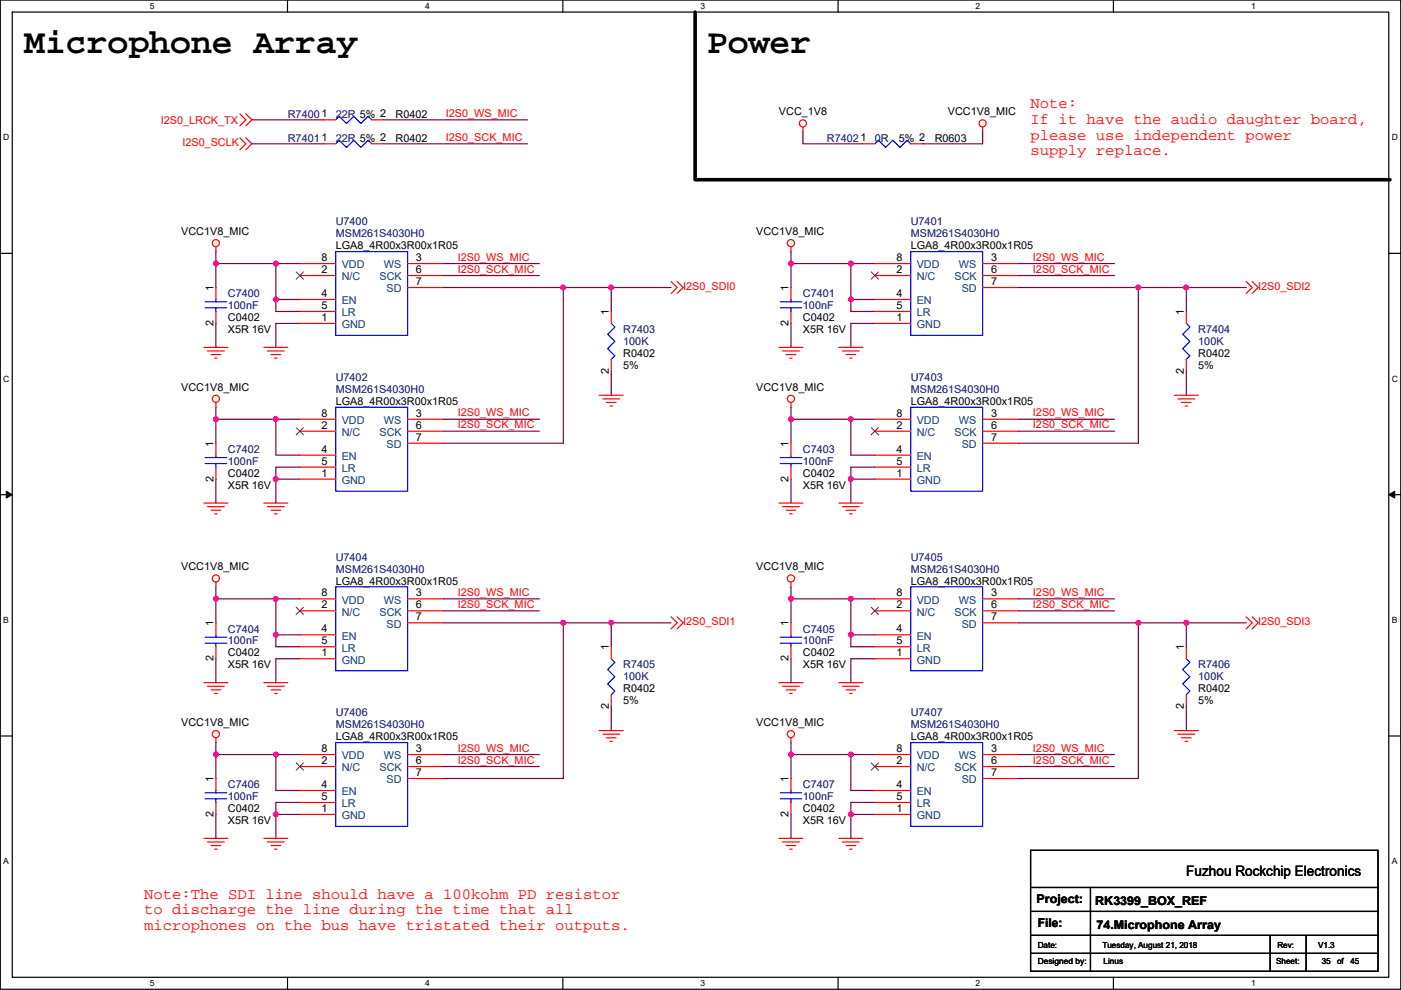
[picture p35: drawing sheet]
<svg xmlns="http://www.w3.org/2000/svg" width="297mm" height="210mm" viewBox="0 0 297 210" stroke-linecap="round" stroke-linejoin="round" font-family="sans-serif">
<defs><g id="words">
<g font-size="7.4">
<text x="5.1" y="11.2">Microphone Array</text>
<text x="149.9" y="11.2">Power</text>
</g>
<g font-size="3.3" fill="#f00">
<text x="218.5" y="23">Note:</text>
<text x="218.5" y="26.3">If it have the audio daughter board,</text>
<text x="218.5" y="29.6">please use independent power</text>
<text x="218.5" y="32.9">supply replace.</text>
<text x="30.5" y="190.6">Note:The SDI line should have a 100kohm PD resistor</text>
<text x="30.5" y="193.9">to discharge the line during the time that all</text>
<text x="30.5" y="197.2">microphones on the bus have tristated their outputs.</text>
</g>
<text font-size="3" x="251.5" y="185.9">Fuzhou Rockchip Electronics</text>
<g font-size="2.5">
<text x="219.8" y="191.6">Project:</text>
<text x="232.2" y="191.9">RK3399_BOX_REF</text>
<text x="220" y="196.7">File:</text>
<text x="232.5" y="197">74.Microphone Array</text>
</g>
<g font-size="2.3" fill="#f00">
<text x="34.1" y="26.2">I2S0_LRCK_TX</text>
<text x="94.5" y="24.8">I2S0_WS_MIC</text>
<text x="94.5" y="29.9">I2S0_SCK_MIC</text>
<text x="38.7" y="31">I2S0_SCLK</text>
<text x="97.1" y="55.3">I2S0_WS_MIC</text>
<text x="97.1" y="57.8">I2S0_SCK_MIC</text>
<text x="219" y="57.8">I2S0_SCK_MIC</text>
<text x="219" y="55.3">I2S0_WS_MIC</text>
<text x="144.8" y="61.5">I2S0_SDI0</text>
<text x="266.8" y="61.5">I2S0_SDI2</text>
<text x="97.1" y="88.3">I2S0_WS_MIC</text>
<text x="219" y="88.3">I2S0_WS_MIC</text>
<text x="97.1" y="90.8">I2S0_SCK_MIC</text>
<text x="219" y="90.8">I2S0_SCK_MIC</text>
<text x="97.1" y="128.9">I2S0_SCK_MIC</text>
<text x="97.1" y="126.4">I2S0_WS_MIC</text>
<text x="219" y="128.9">I2S0_SCK_MIC</text>
<text x="219" y="126.4">I2S0_WS_MIC</text>
<text x="144.8" y="132.6">I2S0_SDI1</text>
<text x="266.8" y="132.6">I2S0_SDI3</text>
<text x="97.1" y="162">I2S0_SCK_MIC</text>
<text x="97.1" y="159.4">I2S0_WS_MIC</text>
<text x="219" y="162">I2S0_SCK_MIC</text>
<text x="219" y="159.4">I2S0_WS_MIC</text>
</g>
<g font-size="2.3" fill="#000080">
<text x="61" y="24.9">R74001</text>
<text x="71.2" y="24.9">22R 5% 2</text>
<text x="61" y="30">R74011</text>
<text x="71.2" y="30">22R 5% 2</text>
<text x="175.3" y="30">R74021</text>
<text x="185.5" y="30">0R</text>
<text x="71.2" y="47.8">U7400</text>
<text x="193.1" y="47.8">U7401</text>
<text x="71.2" y="50.3">MSM261S4030H0</text>
<text x="193.1" y="50.3">MSM261S4030H0</text>
<text x="48.3" y="63">C7400</text>
<text x="48.3" y="65.6">100nF</text>
<text x="170.2" y="63">C7401</text>
<text x="170.2" y="65.6">100nF</text>
<text x="132.1" y="70.7">R7403</text>
<text x="254.1" y="70.7">R7404</text>
<text x="132.1" y="73.2">100K</text>
<text x="254.1" y="73.2">100K</text>
<text x="71.2" y="80.8">U7402</text>
<text x="71.2" y="83.4">MSM261S4030H0</text>
<text x="193.1" y="80.8">U7403</text>
<text x="193.1" y="83.4">MSM261S4030H0</text>
<text x="48.3" y="96.1">C7402</text>
<text x="48.3" y="98.6">100nF</text>
<text x="170.2" y="96.1">C7403</text>
<text x="170.2" y="98.6">100nF</text>
<text x="71.2" y="118.9">U7404</text>
<text x="193.1" y="118.9">U7405</text>
<text x="71.2" y="121.5">MSM261S4030H0</text>
<text x="193.1" y="121.5">MSM261S4030H0</text>
<text x="48.3" y="134.2">C7404</text>
<text x="48.3" y="136.7">100nF</text>
<text x="170.2" y="134.2">C7405</text>
<text x="170.2" y="136.7">100nF</text>
<text x="132.1" y="141.8">R7405</text>
<text x="254.1" y="141.8">R7406</text>
<text x="132.1" y="144.3">100K</text>
<text x="254.1" y="144.3">100K</text>
<text x="71.2" y="151.9">U7406</text>
<text x="71.2" y="154.5">MSM261S4030H0</text>
<text x="193.1" y="151.9">U7407</text>
<text x="193.1" y="154.5">MSM261S4030H0</text>
<text x="48.3" y="167.2">C7406</text>
<text x="170.2" y="167.2">C7407</text>
<text x="48.3" y="169.7">100nF</text>
<text x="170.2" y="169.7">100nF</text>
</g>
<g font-size="2.3">
<text x="83.9" y="24.9">R0402</text>
<text x="165.2" y="24.4">VCC_1V8</text>
<text x="201" y="24.4">VCC1V8_MIC</text>
<text x="83.9" y="30">R0402</text>
<text x="190.6" y="30">5% 2</text>
<text x="198.2" y="30">R0603</text>
<text x="38.4" y="49.8">VCC1V8_MIC</text>
<text x="71.2" y="52.9">LGA8_4R00x3R00x1R05</text>
<text x="160.3" y="49.8">VCC1V8_MIC</text>
<text x="193.1" y="52.9">LGA8_4R00x3R00x1R05</text>
<text x="68.1" y="57.9">2</text>
<text x="68.1" y="55.4">8</text>
<text x="88.2" y="55.4">3</text>
<text x="88.2" y="57.9">6</text>
<text x="190.1" y="57.9">2</text>
<text x="190.1" y="55.4">8</text>
<text x="210.1" y="55.4">3</text>
<text x="210.1" y="57.9">6</text>
<text x="45.3" y="61.7" transform="rotate(-90 45.3 61.7)">1</text>
<text x="68.1" y="63">4</text>
<text x="68.1" y="65.5">5</text>
<text x="88.2" y="60.5">7</text>
<text x="167.2" y="61.7" transform="rotate(-90 167.2 61.7)">1</text>
<text x="190.1" y="63">4</text>
<text x="190.1" y="65.5">5</text>
<text x="210.1" y="60.5">7</text>
<text x="45.3" y="69.1" transform="rotate(-90 45.3 69.1)">2</text>
<text x="48.3" y="68.1">C0402</text>
<text x="48.3" y="70.7">X5R 16V</text>
<text x="68.1" y="68.1">1</text>
<text x="129.1" y="66.8" transform="rotate(-90 129.1 66.8)">1</text>
<text x="167.2" y="69.1" transform="rotate(-90 167.2 69.1)">2</text>
<text x="170.2" y="68.1">C0402</text>
<text x="170.2" y="70.7">X5R 16V</text>
<text x="190.1" y="68.1">1</text>
<text x="251" y="66.8" transform="rotate(-90 251 66.8)">1</text>
<text x="132.1" y="75.7">R0402</text>
<text x="254.1" y="75.7">R0402</text>
<text x="38.4" y="82.8">VCC1V8_MIC</text>
<text x="129.1" y="79.3" transform="rotate(-90 129.1 79.3)">2</text>
<text x="132.1" y="78.3">5%</text>
<text x="160.3" y="82.8">VCC1V8_MIC</text>
<text x="251" y="79.3" transform="rotate(-90 251 79.3)">2</text>
<text x="254.1" y="78.3">5%</text>
<text x="68.1" y="88.4">8</text>
<text x="71.2" y="85.9">LGA8_4R00x3R00x1R05</text>
<text x="88.2" y="88.4">3</text>
<text x="190.1" y="88.4">8</text>
<text x="193.1" y="85.9">LGA8_4R00x3R00x1R05</text>
<text x="210.1" y="88.4">3</text>
<text x="45.3" y="94.8" transform="rotate(-90 45.3 94.8)">1</text>
<text x="68.1" y="90.9">2</text>
<text x="88.2" y="93.5">7</text>
<text x="88.2" y="90.9">6</text>
<text x="167.2" y="94.8" transform="rotate(-90 167.2 94.8)">1</text>
<text x="190.1" y="90.9">2</text>
<text x="210.1" y="93.5">7</text>
<text x="210.1" y="90.9">6</text>
<text x="48.3" y="101.1">C0402</text>
<text x="68.1" y="101.1">1</text>
<text x="68.1" y="96">4</text>
<text x="68.1" y="98.6">5</text>
<text x="170.2" y="101.1">C0402</text>
<text x="190.1" y="101.1">1</text>
<text x="190.1" y="96">4</text>
<text x="190.1" y="98.6">5</text>
<text x="45.3" y="102.2" transform="rotate(-90 45.3 102.2)">2</text>
<text x="48.3" y="103.7">X5R 16V</text>
<text x="167.2" y="102.2" transform="rotate(-90 167.2 102.2)">2</text>
<text x="170.2" y="103.7">X5R 16V</text>
<text x="38.4" y="120.9">VCC1V8_MIC</text>
<text x="71.2" y="124">LGA8_4R00x3R00x1R05</text>
<text x="160.3" y="120.9">VCC1V8_MIC</text>
<text x="193.1" y="124">LGA8_4R00x3R00x1R05</text>
<text x="68.1" y="129">2</text>
<text x="68.1" y="126.5">8</text>
<text x="88.2" y="131.6">7</text>
<text x="88.2" y="126.5">3</text>
<text x="88.2" y="129">6</text>
<text x="190.1" y="129">2</text>
<text x="190.1" y="126.5">8</text>
<text x="210.1" y="126.5">3</text>
<text x="210.1" y="131.6">7</text>
<text x="210.1" y="129">6</text>
<text x="45.3" y="132.9" transform="rotate(-90 45.3 132.9)">1</text>
<text x="68.1" y="134.1">4</text>
<text x="68.1" y="136.7">5</text>
<text x="129.1" y="137.9" transform="rotate(-90 129.1 137.9)">1</text>
<text x="167.2" y="132.9" transform="rotate(-90 167.2 132.9)">1</text>
<text x="190.1" y="134.1">4</text>
<text x="190.1" y="136.7">5</text>
<text x="251" y="137.9" transform="rotate(-90 251 137.9)">1</text>
<text x="45.3" y="140.3" transform="rotate(-90 45.3 140.3)">2</text>
<text x="48.3" y="139.2">C0402</text>
<text x="48.3" y="141.8">X5R 16V</text>
<text x="68.1" y="139.2">1</text>
<text x="167.2" y="140.3" transform="rotate(-90 167.2 140.3)">2</text>
<text x="170.2" y="139.2">C0402</text>
<text x="170.2" y="141.8">X5R 16V</text>
<text x="190.1" y="139.2">1</text>
<text x="132.1" y="146.9">R0402</text>
<text x="132.1" y="149.4">5%</text>
<text x="254.1" y="146.9">R0402</text>
<text x="254.1" y="149.4">5%</text>
<text x="38.4" y="154">VCC1V8_MIC</text>
<text x="129.1" y="150.4" transform="rotate(-90 129.1 150.4)">2</text>
<text x="160.3" y="154">VCC1V8_MIC</text>
<text x="251" y="150.4" transform="rotate(-90 251 150.4)">2</text>
<text x="68.1" y="159.5">8</text>
<text x="71.2" y="157">LGA8_4R00x3R00x1R05</text>
<text x="88.2" y="159.5">3</text>
<text x="190.1" y="159.5">8</text>
<text x="193.1" y="157">LGA8_4R00x3R00x1R05</text>
<text x="210.1" y="159.5">3</text>
<text x="45.3" y="165.9" transform="rotate(-90 45.3 165.9)">1</text>
<text x="68.1" y="162.1">2</text>
<text x="68.1" y="167.1">4</text>
<text x="88.2" y="164.6">7</text>
<text x="88.2" y="162.1">6</text>
<text x="167.2" y="165.9" transform="rotate(-90 167.2 165.9)">1</text>
<text x="190.1" y="162.1">2</text>
<text x="190.1" y="167.1">4</text>
<text x="210.1" y="164.6">7</text>
<text x="210.1" y="162.1">6</text>
<text x="45.3" y="173.3" transform="rotate(-90 45.3 173.3)">2</text>
<text x="48.3" y="172.3">C0402</text>
<text x="68.1" y="172.2">1</text>
<text x="68.1" y="169.7">5</text>
<text x="167.2" y="173.3" transform="rotate(-90 167.2 173.3)">2</text>
<text x="170.2" y="172.3">C0402</text>
<text x="190.1" y="172.2">1</text>
<text x="190.1" y="169.7">5</text>
<text x="48.3" y="174.8">X5R 16V</text>
<text x="170.2" y="174.8">X5R 16V</text>
</g>
<g font-size="2.3" fill="#004080">
<text x="72.5" y="59.5">N/C</text>
<text x="72.5" y="56.9">VDD</text>
<text x="80.5" y="59.5">SCK</text>
<text x="81.4" y="56.9">WS</text>
<text x="194.4" y="59.5">N/C</text>
<text x="194.4" y="56.9">VDD</text>
<text x="202.4" y="59.5">SCK</text>
<text x="203.3" y="56.9">WS</text>
<text x="72.5" y="64.6">EN</text>
<text x="82" y="62">SD</text>
<text x="194.4" y="64.6">EN</text>
<text x="203.9" y="62">SD</text>
<text x="72.5" y="69.6">GND</text>
<text x="72.5" y="67.1">LR</text>
<text x="194.4" y="69.6">GND</text>
<text x="194.4" y="67.1">LR</text>
<text x="72.5" y="90">VDD</text>
<text x="81.4" y="90">WS</text>
<text x="194.4" y="90">VDD</text>
<text x="203.3" y="90">WS</text>
<text x="72.5" y="92.5">N/C</text>
<text x="80.5" y="92.5">SCK</text>
<text x="82" y="95">SD</text>
<text x="194.4" y="92.5">N/C</text>
<text x="202.4" y="92.5">SCK</text>
<text x="203.9" y="95">SD</text>
<text x="72.5" y="97.6">EN</text>
<text x="72.5" y="100.1">LR</text>
<text x="194.4" y="97.6">EN</text>
<text x="194.4" y="100.1">LR</text>
<text x="72.5" y="102.7">GND</text>
<text x="194.4" y="102.7">GND</text>
<text x="72.5" y="130.6">N/C</text>
<text x="72.5" y="128.1">VDD</text>
<text x="80.5" y="130.6">SCK</text>
<text x="81.4" y="128.1">WS</text>
<text x="194.4" y="130.6">N/C</text>
<text x="194.4" y="128.1">VDD</text>
<text x="202.4" y="130.6">SCK</text>
<text x="203.3" y="128.1">WS</text>
<text x="72.5" y="135.7">EN</text>
<text x="82" y="133.1">SD</text>
<text x="194.4" y="135.7">EN</text>
<text x="203.9" y="133.1">SD</text>
<text x="72.5" y="140.8">GND</text>
<text x="72.5" y="138.2">LR</text>
<text x="194.4" y="140.8">GND</text>
<text x="194.4" y="138.2">LR</text>
<text x="72.5" y="161.1">VDD</text>
<text x="81.4" y="161.1">WS</text>
<text x="194.4" y="161.1">VDD</text>
<text x="203.3" y="161.1">WS</text>
<text x="72.5" y="163.6">N/C</text>
<text x="80.5" y="163.6">SCK</text>
<text x="82" y="166.2">SD</text>
<text x="194.4" y="163.6">N/C</text>
<text x="202.4" y="163.6">SCK</text>
<text x="203.9" y="166.2">SD</text>
<text x="72.5" y="173.8">GND</text>
<text x="72.5" y="168.7">EN</text>
<text x="72.5" y="171.2">LR</text>
<text x="194.4" y="173.8">GND</text>
<text x="194.4" y="168.7">EN</text>
<text x="194.4" y="171.2">LR</text>
</g>
<g font-size="1.8">
<text x="31.8" y="1.9">5</text>
<text x="90.1" y="1.9">4</text>
<text x="148.5" y="1.9">3</text>
<text x="206.9" y="1.9">2</text>
<text x="265.2" y="1.9">1</text>
<text x=".7" y="29.8">D</text>
<text x="295.1" y="29.8">D</text>
<text x=".7" y="81">C</text>
<text x="295.1" y="81">C</text>
<text x=".7" y="132.1">B</text>
<text x="295.1" y="132.1">B</text>
<text x=".7" y="183.3">A</text>
<text x="295.1" y="183.3">A</text>
<text x="220" y="201">Date:</text>
<text x="233.7" y="201">Tuesday, August 21, 2018</text>
<text x="270.8" y="201">Rev:</text>
<text x="279.5" y="201">V1.3</text>
<text x="31.8" y="209.2">5</text>
<text x="90.1" y="209.2">4</text>
<text x="148.5" y="209.2">3</text>
<text x="206.9" y="209.2">2</text>
<text x="220" y="204.6">Designed by:</text>
<text x="234" y="204.6">Linus</text>
<text x="265.2" y="209.2">1</text>
<text x="270.6" y="204.6">Sheet:</text>
<text x="280.2" y="204.6">35</text>
<text x="283.5" y="204.6">of</text>
<text x="286.3" y="204.6">45</text>
</g>
</g></defs>
<path d="M.1 0h296.9v209.8h-296.9zM2.6 2.6h291.8v204.7h-291.8z" fill="none" stroke="#000" stroke-width=".25"/>
<g fill="#fff">
<path d="M31.8 .3h1v2h-1z"/>
<path d="M31.8 207.5h1v2.1h-1z"/>
</g>
<path d="M61 0v2.6M61 207.3v2.5" fill="none" stroke="#000" stroke-width=".25"/>
<g fill="#fff">
<path d="M90.1 .3h1v2h-1z"/>
<path d="M90.1 207.5h1v2.1h-1z"/>
</g>
<path d="M119.3 0v2.6M119.3 207.3v2.5" fill="none" stroke="#000" stroke-width=".25"/>
<g fill="#fff">
<path d="M148.5 .3h1v2h-1z"/>
<path d="M148.5 207.5h1v2.1h-1z"/>
</g>
<path d="M177.7 0v2.6M177.7 207.3v2.5" fill="none" stroke="#000" stroke-width=".25"/>
<g fill="#fff">
<path d="M206.9 .3h1v2h-1z"/>
<path d="M206.9 207.5h1v2.1h-1z"/>
</g>
<path d="M236.1 0v2.6M236.1 207.3v2.5" fill="none" stroke="#000" stroke-width=".25"/>
<g fill="#fff">
<path d="M265.2 .3h1v2h-1z"/>
<path d="M265.2 207.5h1v2.1h-1z"/>
<path d="M.7 28.2h1.3v2h-1.3z"/>
<path d="M295.1 28.2h1.3v2h-1.3z"/>
<path d="M.7 79.3h1.3v2.1h-1.3z"/>
<path d="M295.1 79.3h1.3v2.1h-1.3z"/>
</g>
<path d="M.1 53.7h2.5M294.4 53.7h2.6" fill="none" stroke="#000" stroke-width=".25"/>
<g fill="#fff">
<path d="M.7 130.5h1.2v2h-1.2z"/>
<path d="M295.1 130.5h1.2v2h-1.2z"/>
</g>
<path d="M.1 104.9h2.5M294.4 104.9h2.6" fill="none" stroke="#000" stroke-width=".25"/>
<path d="M1.3 104.2l1.3 .7-1.3 .7zM294.4 104.9l1.3-.7v1.4z" fill="#000" stroke="#000" stroke-width=".21"/>
<g fill="#fff">
<path d="M.7 181.7h1.2v2h-1.2z"/>
<path d="M295.1 181.7h1.2v2h-1.2z"/>
</g>
<path d="M.1 156.1h2.5M294.4 156.1h2.6M218.5 188.2h73.7M218.5 193.3h73.7M218.5 198.4h73.7M218.5 180.4h73.7v25.6h-73.7zM231.2 188.2v17.8M269.3 198.4v7.6M276.9 198.4v7.6M218.5 202.2h73.7" fill="none" stroke="#000" stroke-width=".25"/>
<path d="M147.4 2.6v35.5M147.6 38.1h147.1" fill="none" stroke="#000" stroke-width=".76"/>
<g fill="none" stroke="#f00" stroke-width=".25">
<path d="M50.9 24.2l1.2 1.2-1.2 1.3M50.9 29.2l1.2 1.3-1.2 1.3M52.1 24.2l1.3 1.2-1.3 1.3M52.1 29.2l1.3 1.3-1.3 1.3M68.6 25.4h2.6M68.6 30.5h2.6M78.8 25.4h2.5M78.8 30.5h2.5M170.2 26.9v1.1M182.9 30.5h2.6M193.1 30.5h2.5M208.3 26.9v1.1"/>
<path d="M45.8 52.3v1.1M63.6 58.4h7.6M63.6 55.9h7.6M86.4 55.9h7.6M86.4 58.4h7.6M142.3 59.7l1.3 1.3-1.3 1.3M143.6 59.7l1.2 1.3-1.2 1.3M167.7 52.3v1.1M185.5 58.4h7.6M185.5 55.9h7.6M208.3 55.9h7.7M208.3 58.4h7.7"/>
<path d="M264.2 59.7l1.3 1.3-1.3 1.3M265.5 59.7l1.3 1.3-1.3 1.3M43.2 73.7h5.1M44 74.4h3.6M44.8 75.2h2M45.5 76h.5M45.8 61v2.5M45.8 66.1v2.5M55.9 73.7h5.1M56.7 74.4h3.6M57.5 75.2h2M58.2 76h.5"/>
<path d="M63.6 68.6h7.6M63.6 63.5h7.6M63.6 66.1h7.6M86.4 61h7.6M129.6 66.1v2.5M129.6 76.2v2.6M165.2 73.7h5M165.9 74.4h3.6M166.7 75.2h2M167.4 76h.6M167.7 61v2.5M167.7 66.1v2.5"/>
<path d="M177.9 73.7h5M178.6 74.4h3.6M179.4 75.2h2M180.1 76h.6M185.5 68.6h7.6M185.5 63.5h7.6M185.5 66.1h7.6M208.3 61h7.7M251.5 66.1v2.5M251.5 76.2v2.6M45.8 85.4v1M45.8 94v2.5"/>
<path d="M45.8 99.1v2.5M63.6 91.5h7.6M63.6 96.5h7.6M63.6 99.1h7.6M63.6 88.9h7.6M86.4 88.9h7.6M86.4 91.5h7.6M86.4 94h7.6M127.1 83.8h5M127.8 84.6h3.6M128.6 85.4h2M129.3 86.1h.6"/>
<path d="M167.7 85.4v1M167.7 94v2.5M167.7 99.1v2.5M185.5 91.5h7.6M185.5 96.5h7.6M185.5 99.1h7.6M185.5 88.9h7.6M208.3 88.9h7.7M208.3 91.5h7.7M208.3 94h7.7M249 83.8h5.1M249.7 84.6h3.6"/>
<path d="M250.5 85.4h2M251.3 86.1h.5M43.2 106.7h5.1M44 107.5h3.6M44.8 108.2h2M45.5 109h.5M55.9 106.7h5.1M56.7 107.5h3.6M57.5 108.2h2M58.2 109h.5M63.6 101.6h7.6M165.2 106.7h5"/>
<path d="M165.9 107.5h3.6M166.7 108.2h2M167.4 109h.6M177.9 106.7h5M178.6 107.5h3.6M179.4 108.2h2M180.1 109h.6M185.5 101.6h7.6M45.8 123.5v1M45.8 132.1v2.5M45.8 137.2v2.5M63.6 139.7h7.6"/>
<path d="M63.6 129.6h7.6M63.6 134.6h7.6M63.6 137.2h7.6M63.6 127h7.6M86.4 127h7.6M86.4 129.6h7.6M86.4 132.1h7.6M129.6 137.2v2.5M142.3 130.8l1.3 1.3-1.3 1.3M143.6 130.8l1.2 1.3-1.2 1.3M167.7 123.5v1M167.7 132.1v2.5"/>
<path d="M167.7 137.2v2.5M185.5 139.7h7.6M185.5 129.6h7.6M185.5 134.6h7.6M185.5 137.2h7.6M185.5 127h7.6M208.3 127h7.7M208.3 129.6h7.7M208.3 132.1h7.7M251.5 137.2v2.5M264.2 130.8l1.3 1.3-1.3 1.3M265.5 130.8l1.3 1.3-1.3 1.3"/>
<path d="M43.2 144.8h5.1M44 145.6h3.6M44.8 146.3h2M45.5 147.1h.5M45.8 156.5v1M55.9 144.8h5.1M56.7 145.6h3.6M57.5 146.3h2M58.2 147.1h.5M127.1 155h5M127.8 155.7h3.6M128.6 156.5h2"/>
<path d="M129.3 157.2h.6M129.6 147.3v2.6M165.2 144.8h5M165.9 145.6h3.6M166.7 146.3h2M167.4 147.1h.6M167.7 156.5v1M177.9 144.8h5M178.6 145.6h3.6M179.4 146.3h2M180.1 147.1h.6M249 155h5.1"/>
<path d="M249.7 155.7h3.6M250.5 156.5h2M251.3 157.2h.5M251.5 147.3v2.6M43.2 177.8h5.1M44 178.6h3.6M44.8 179.3h2M45.8 165.1v2.6M45.8 170.2v2.5M55.9 177.8h5.1M56.7 178.6h3.6M57.5 179.3h2"/>
<path d="M63.6 172.7h7.6M63.6 162.6h7.6M63.6 167.7h7.6M63.6 170.2h7.6M63.6 160h7.6M86.4 160h7.6M86.4 162.6h7.6M86.4 165.1h7.6M165.2 177.8h5M165.9 178.6h3.6M166.7 179.3h2M167.7 165.1v2.6"/>
<path d="M167.7 170.2v2.5M177.9 177.8h5M178.6 178.6h3.6M179.4 179.3h2M185.5 172.7h7.6M185.5 162.6h7.6M185.5 167.7h7.6M185.5 170.2h7.6M185.5 160h7.6M208.3 160h7.7M208.3 162.6h7.7M208.3 165.1h7.7"/>
<path d="M45.5 180.1h.5M58.2 180.1h.5M167.4 180.1h.6M180.1 180.1h.6"/>
<circle cx="170.2" cy="26.2" r=".76"/>
<circle cx="208.3" cy="26.2" r=".76"/>
<circle cx="45.8" cy="51.6" r=".76"/>
<circle cx="167.7" cy="51.6" r=".76"/>
<circle cx="45.8" cy="84.6" r=".76"/>
<circle cx="167.7" cy="84.6" r=".76"/>
<circle cx="45.8" cy="122.7" r=".76"/>
<circle cx="167.7" cy="122.7" r=".76"/>
<circle cx="45.8" cy="155.7" r=".76"/>
<circle cx="167.7" cy="155.7" r=".76"/>
</g>
<g fill="none" stroke="#00f" stroke-width=".25">
<path d="M71.2 25.4l.7-.7 1.6 1.5 1.5-1.5 1.5 1.5 1.5-1.5 .8 .7M71.2 30.5l.7-.8 1.6 1.6 1.5-1.6 1.5 1.6 1.5-1.6 .8 .8M185.5 30.5l.7-.8 1.6 1.6 1.5-1.6 1.5 1.6 1.5-1.6 .8 .8M71.2 53.4h15.2v17.7h-15.2zM193.1 53.4h15.2v17.7h-15.2zM43.5 65.3h4.6M43.5 64h4.6M45.8 63.5v.5M45.8 65.3v.8M129.6 68.6l.8 .8-1.6 1.5 1.6 1.5-1.6 1.5 1.6 1.6-.8 .7M165.4 65.3h4.6M165.4 64h4.6"/>
<path d="M167.7 63.5v.5M167.7 65.3v.8M251.5 68.6l.8 .8-1.5 1.5 1.5 1.5-1.5 1.5 1.5 1.6-.8 .7M43.5 98.3h4.6M43.5 97h4.6M45.8 96.5v.5M45.8 98.3v.8M71.2 86.4h15.2v17.8h-15.2zM165.4 98.3h4.6M165.4 97h4.6M167.7 96.5v.5M167.7 98.3v.8"/>
<path d="M193.1 86.4h15.2v17.8h-15.2zM43.5 136.4h4.6M43.5 135.1h4.6M45.8 134.6v.5M45.8 136.4v.8M71.2 124.5h15.2v17.8h-15.2zM129.6 139.7l.8 .8-1.6 1.5 1.6 1.5-1.6 1.6 1.6 1.5-.8 .7M165.4 136.4h4.6M165.4 135.1h4.6M167.7 134.6v.5M167.7 136.4v.8M193.1 124.5h15.2v17.8h-15.2z"/>
<path d="M251.5 139.7l.8 .8-1.5 1.5 1.5 1.5-1.5 1.6 1.5 1.5-.8 .7M71.2 157.5h15.2v17.8h-15.2zM193.1 157.5h15.2v17.8h-15.2zM43.5 169.4h4.6M43.5 168.2h4.6M45.8 167.7v.5M45.8 169.4v.8M165.4 169.4h4.6M165.4 168.2h4.6M167.7 167.7v.5M167.7 169.4v.8"/>
</g>
<g fill="none" stroke="#804000" stroke-width=".21">
<path d="M62.8 57.7l1.5 1.5M64.3 57.7l-1.5 1.5M184.7 57.7l1.6 1.5M186.2 57.7l-1.5 1.5M62.8 90.7l1.5 1.5M64.3 90.7l-1.5 1.5M184.7 90.7l1.6 1.5M186.2 90.7l-1.5 1.5M62.8 128.8l1.5 1.5M64.3 128.8l-1.5 1.5M184.7 128.8l1.6 1.5M186.2 128.8l-1.5 1.5"/>
<path d="M62.8 161.8l1.5 1.6M64.3 161.8l-1.5 1.6M184.7 161.8l1.6 1.6M186.2 161.8l-1.5 1.6"/>
</g>
<g fill="none" stroke="#800040" stroke-width=".25">
<path d="M53.4 25.4h15.2M53.4 30.5h15.2M81.3 25.4h30.5M81.3 30.5h30.5M170.2 28v2.5h12.7M208.3 28v2.5h-12.7M45.8 55.9h12.7M45.8 55.9v5.1M45.8 53.4v2.5M58.5 55.9h5.1M58.5 55.9v7.6h5.1M94 55.9h20.4"/>
<path d="M94 58.4h20.4M167.7 55.9v5.1M167.7 53.4v2.5h12.7M180.4 55.9h5.1M180.4 55.9v7.6M216 58.4h20.3M216 55.9h20.3M45.8 68.6v5.1M58.5 63.5v2.6h5.1M63.6 68.6h-5.1v5.1M94 61h25.4M119.4 61v33h-25.4"/>
<path d="M119.4 61h22.9M129.6 78.8v5M129.6 61v5.1M167.7 68.6v5.1M180.4 63.5v2.6h5.1M180.4 63.5h5.1M185.5 68.6h-5.1v5.1M216 61h25.4M241.4 61h10.1M241.4 61v33h-25.4M251.5 78.8v5M251.5 61v5.1"/>
<path d="M251.5 61h12.7M45.8 86.4v2.5M45.8 88.9h12.7M45.8 88.9v5.1M58.5 88.9v7.6h5.1M58.5 88.9h5.1M63.6 99.1h-5.1v2.5M94 88.9h20.4M94 91.5h20.4M167.7 88.9v5.1M167.7 86.4v2.5h12.7M180.4 88.9v7.6h5.1"/>
<path d="M180.4 88.9h5.1M185.5 99.1h-5.1v2.5M216 91.5h20.3M216 88.9h20.3M45.8 101.6v5.1M58.5 101.6h5.1M58.5 101.6v5.1M167.7 101.6v5.1M180.4 101.6h5.1M180.4 101.6v5.1M45.8 127v5.1M45.8 139.7v5.1"/>
<path d="M45.8 127h12.7M45.8 124.5v2.5M58.5 134.6v2.6h5.1M58.5 127h5.1M58.5 127v7.6M58.5 134.6h5.1M63.6 139.7h-5.1v5.1M94 132.1h25.4M94 129.6h20.4M94 127h20.4M119.4 132.1h10.2M119.4 132.1v33h-25.4"/>
<path d="M129.6 132.1v5.1M129.6 132.1h12.7M167.7 127h12.7M167.7 124.5v2.5M167.7 127v5.1M167.7 139.7v5.1M180.4 134.6v2.6h5.1M180.4 134.6h5.1M180.4 127h5.1M180.4 127v7.6M185.5 139.7h-5.1v5.1M216 129.6h20.3"/>
<path d="M216 127h20.3M216 132.1h25.4M241.4 132.1h10.1M241.4 132.1v33h-25.4M251.5 132.1v5.1M251.5 132.1h12.7M45.8 157.5v2.5M129.6 149.9v5.1M167.7 157.5v2.5h12.7M251.5 149.9v5.1M45.8 160v5.1M45.8 172.7v5.1"/>
<path d="M45.8 160h12.7M58.5 160h5.1M58.5 172.7v5.1M58.5 160v7.7h5.1M58.5 172.7h5.1M63.6 170.2h-5.1v2.5M94 160h20.4M94 162.6h20.4M167.7 160v5.1M167.7 172.7v5.1M180.4 172.7v5.1M180.4 160v7.7h5.1"/>
<path d="M180.4 172.7h5.1M180.4 160h5.1M185.5 170.2h-5.1v2.5M216 162.6h20.3M216 160h20.3"/>
</g>
<g fill="#f0f" stroke="#f0f" stroke-width=".25">
<circle cx="119.4" cy="132.1" r=".5"/>
<circle cx="45.8" cy="127" r=".5"/>
<circle cx="58.5" cy="134.6" r=".5"/>
<circle cx="58.5" cy="127" r=".5"/>
<circle cx="45.8" cy="160" r=".5"/>
<circle cx="58.5" cy="160" r=".5"/>
<circle cx="58.5" cy="172.7" r=".5"/>
<circle cx="58.5" cy="88.9" r=".5"/>
<circle cx="58.5" cy="101.6" r=".5"/>
<circle cx="45.8" cy="55.9" r=".5"/>
<circle cx="58.5" cy="55.9" r=".5"/>
<circle cx="58.5" cy="63.5" r=".5"/>
<circle cx="167.7" cy="127" r=".5"/>
<circle cx="180.4" cy="134.6" r=".5"/>
<circle cx="180.4" cy="127" r=".5"/>
<circle cx="241.3" cy="132.1" r=".5"/>
<circle cx="167.7" cy="160" r=".5"/>
<circle cx="180.4" cy="160" r=".5"/>
<circle cx="180.4" cy="172.7" r=".5"/>
<circle cx="45.8" cy="88.9" r=".5"/>
<circle cx="167.7" cy="55.9" r=".5"/>
<circle cx="180.4" cy="55.9" r=".5"/>
<circle cx="241.3" cy="61" r=".5"/>
<circle cx="180.4" cy="63.5" r=".5"/>
<circle cx="180.4" cy="101.6" r=".5"/>
<circle cx="167.7" cy="88.9" r=".5"/>
<circle cx="180.4" cy="88.9" r=".5"/>
<circle cx="129.6" cy="132.1" r=".5"/>
<circle cx="251.5" cy="132.1" r=".5"/>
<circle cx="251.5" cy="61" r=".5"/>
<circle cx="119.4" cy="61" r=".5"/>
<circle cx="129.6" cy="61" r=".5"/>
</g>
<use href="#words"/>
</svg>
